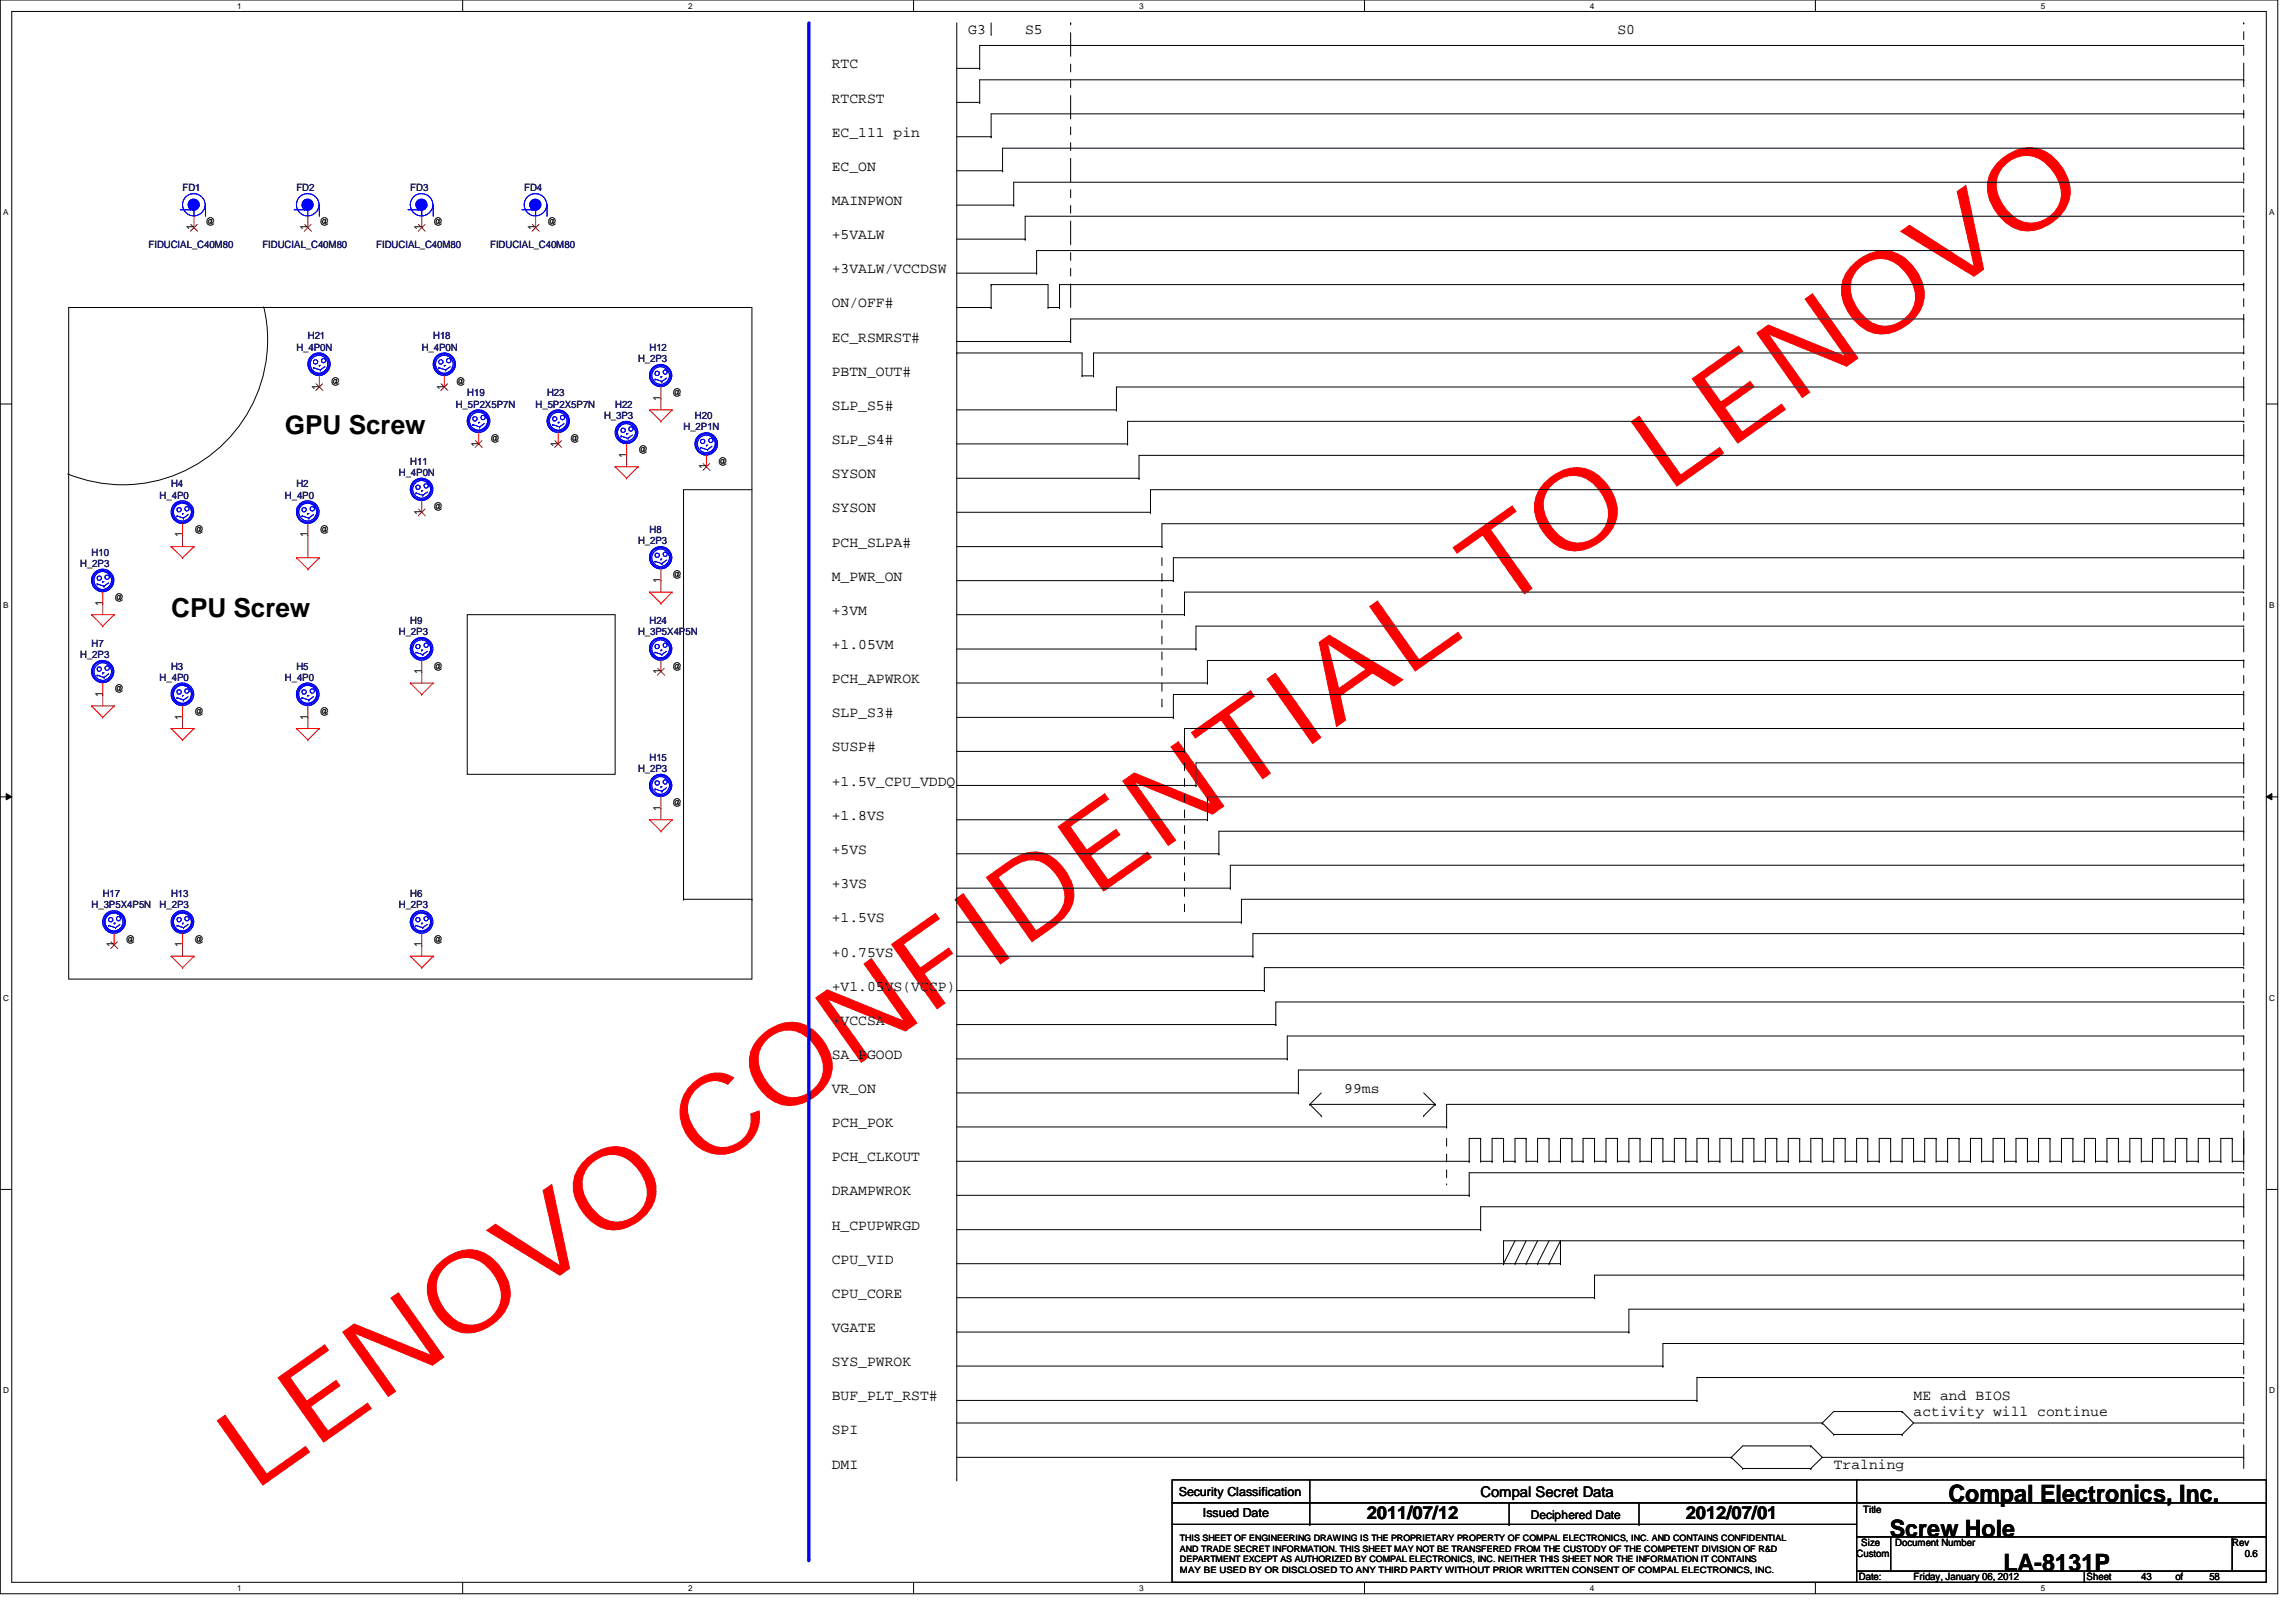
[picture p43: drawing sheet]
<svg xmlns="http://www.w3.org/2000/svg" width="297mm" height="210mm" viewBox="0 0 297 210" stroke-linecap="round" stroke-linejoin="round" font-family="sans-serif">
<defs><g id="words">
<text font-size="14.4" fill="#f00" x="32.7" y="193.1" transform="rotate(-35 32.7 193.1)">LENOVO CONFIDENTIAL TO LENOVO</text>
<g font-size="3.4">
<text x="36.9" y="56.2">GPU Screw</text>
<text x="22.1" y="79.8">CPU Screw</text>
</g>
<g font-size="3.1">
<text x="252.1" y="194.4">Compal Electronics, Inc.</text>
<text x="244.5" y="198.8">Screw Hole</text>
<text x="259.2" y="203.2">LA-8131P</text>
</g>
<g font-size="2.3">
<text x="176.8" y="196.6">2011/07/12</text>
<text x="218.1" y="196.6">2012/07/01</text>
</g>
<g font-size="1.9">
<text x="125.3" y="4.4">G3</text>
<text x="132.6" y="4.4">S5</text>
<text x="209.3" y="4.4">S0</text>
<text x="107.6" y="8.8">RTC</text>
<text x="107.6" y="17.7">EC_111 pin</text>
<text x="107.6" y="13.3">RTCRST</text>
<text x="107.6" y="22.1">EC_ON</text>
<text x="107.6" y="26.5">MAINPWON</text>
<text x="107.6" y="35.4">+3VALW/VCCDSW</text>
<text x="107.6" y="30.9">+5VALW</text>
<text x="107.6" y="39.8">ON/OFF#</text>
<text x="107.6" y="44.2">EC_RSMRST#</text>
<text x="107.6" y="53">SLP_S5#</text>
<text x="107.6" y="48.6">PBTN_OUT#</text>
<text x="107.6" y="57.5">SLP_S4#</text>
<text x="107.6" y="61.9">SYSON</text>
<text x="107.6" y="70.7">PCH_SLPA#</text>
<text x="107.6" y="66.3">SYSON</text>
<text x="107.6" y="75.1">M_PWR_ON</text>
<text x="107.6" y="84">+1.05VM</text>
<text x="107.6" y="79.6">+3VM</text>
<text x="107.6" y="88.4">PCH_APWROK</text>
<text x="107.6" y="92.8">SLP_S3#</text>
<text x="107.6" y="101.7">+1.5V_CPU_VDDQ</text>
<text x="107.6" y="97.2">SUSP#</text>
<text x="107.6" y="106.1">+1.8VS</text>
<text x="107.6" y="110.5">+5VS</text>
<text x="107.6" y="114.9">+3VS</text>
<text x="107.6" y="119.3">+1.5VS</text>
<text x="107.6" y="123.8">+0.75VS</text>
<text x="107.6" y="128.2">+V1.05VS(VCCP)</text>
<text x="107.6" y="132.6">+VCCSA</text>
<text x="107.6" y="137">SA_PGOOD</text>
<text x="107.6" y="141.4">VR_ON</text>
<text x="173.9" y="141.4">99ms</text>
<text x="107.6" y="145.9">PCH_POK</text>
<text x="107.6" y="150.3">PCH_CLKOUT</text>
<text x="107.6" y="154.7">DRAMPWROK</text>
<text x="107.6" y="159.1">H_CPUPWRGD</text>
<text x="107.6" y="163.5">CPU_VID</text>
<text x="107.6" y="168">CPU_CORE</text>
<text x="107.6" y="172.4">VGATE</text>
<text x="107.6" y="176.8">SYS_PWROK</text>
<text x="107.6" y="181.2">BUF_PLT_RST#</text>
<text x="107.6" y="185.6">SPI</text>
<text x="247.6" y="181.2">ME and BIOS</text>
<text x="247.6" y="183.2">activity will continue</text>
<text x="107.6" y="190.1">DMI</text>
<text x="237.2" y="190.1">Tralning</text>
<text x="191.6" y="193.7">Compal Secret Data</text>
</g>
<g font-size="1.6">
<text x="152.5" y="193.5">Security Classification</text>
<text x="155.6" y="196.3">Issued Date</text>
<text x="198" y="196.5">Deciphered Date</text>
</g>
<g font-size="1.3" fill="#000080">
<text x="23.6" y="24.8">FD1</text>
<text x="38.4" y="24.8">FD2</text>
<text x="53.1" y="24.8">FD3</text>
<text x="67.8" y="24.8">FD4</text>
<text x="19.2" y="32.1">FIDUCIAL_C40M80</text>
<text x="33.9" y="32.1">FIDUCIAL_C40M80</text>
<text x="48.7" y="32.1">FIDUCIAL_C40M80</text>
<text x="63.4" y="32.1">FIDUCIAL_C40M80</text>
<text x="38.4" y="45.4">H_4P0N</text>
<text x="39.8" y="43.9">H21</text>
<text x="54.6" y="45.4">H_4P0N</text>
<text x="56" y="43.9">H18</text>
<text x="82.5" y="46.9">H_2P3</text>
<text x="84" y="45.4">H12</text>
<text x="59" y="52.7">H_5P2X5P7N</text>
<text x="60.4" y="51.3">H19</text>
<text x="69.3" y="52.7">H_5P2X5P7N</text>
<text x="70.8" y="51.3">H23</text>
<text x="79.6" y="52.7">H22</text>
<text x="78.1" y="54.2">H_3P3</text>
<text x="88.4" y="55.7">H_2P1N</text>
<text x="89.9" y="54.2">H20</text>
<text x="20.7" y="64.6">H_4P0</text>
<text x="22.1" y="63.1">H4</text>
<text x="36.9" y="64.6">H_4P0</text>
<text x="38.4" y="63.1">H2</text>
<text x="51.6" y="61.6">H_4P0N</text>
<text x="53.1" y="60.1">H11</text>
<text x="11.9" y="71.9">H10</text>
<text x="82.5" y="70.4">H_2P3</text>
<text x="84" y="69">H8</text>
<text x="10.4" y="73.4">H_2P3</text>
<text x="11.9" y="83.7">H7</text>
<text x="51.6" y="82.2">H_2P3</text>
<text x="53.1" y="80.7">H9</text>
<text x="82.5" y="82.2">H_3P5X4P5N</text>
<text x="84" y="80.7">H24</text>
<text x="10.4" y="85.2">H_2P3</text>
<text x="20.7" y="88.1">H_4P0</text>
<text x="22.1" y="86.7">H3</text>
<text x="36.9" y="88.1">H_4P0</text>
<text x="38.4" y="86.7">H5</text>
<text x="82.5" y="99.9">H_2P3</text>
<text x="84" y="98.4">H15</text>
<text x="11.9" y="117.6">H_3P5X4P5N</text>
<text x="13.3" y="116.1">H17</text>
<text x="20.7" y="117.6">H_2P3</text>
<text x="22.1" y="116.1">H13</text>
<text x="51.6" y="117.6">H_2P3</text>
<text x="53.1" y="116.1">H6</text>
</g>
<g font-size="1.3">
<text x="25.1" y="29.8" transform="rotate(-90 25.1 29.8)">1</text>
<text x="26.6" y="29.2">@</text>
<text x="39.8" y="29.8" transform="rotate(-90 39.8 29.8)">1</text>
<text x="41.3" y="29.2">@</text>
<text x="54.5" y="29.8" transform="rotate(-90 54.5 29.8)">1</text>
<text x="56" y="29.2">@</text>
<text x="69.3" y="29.8" transform="rotate(-90 69.3 29.8)">1</text>
<text x="70.8" y="29.2">@</text>
<text x="41.3" y="50.4" transform="rotate(-90 41.3 50.4)">1</text>
<text x="42.8" y="49.8">@</text>
<text x="57.4" y="50.4" transform="rotate(-90 57.4 50.4)">1</text>
<text x="59" y="49.8">@</text>
<text x="85.5" y="51.9" transform="rotate(-90 85.5 51.9)">1</text>
<text x="86.9" y="51.3">@</text>
<text x="61.9" y="57.8" transform="rotate(-90 61.9 57.8)">1</text>
<text x="63.4" y="57.2">@</text>
<text x="72.2" y="57.8" transform="rotate(-90 72.2 57.8)">1</text>
<text x="73.7" y="57.2">@</text>
<text x="81" y="59.2" transform="rotate(-90 81 59.2)">1</text>
<text x="82.5" y="58.6">@</text>
<text x="56" y="66">@</text>
<text x="91.4" y="60.7" transform="rotate(-90 91.4 60.7)">1</text>
<text x="92.9" y="60.1">@</text>
<text x="23.6" y="69.6" transform="rotate(-90 23.6 69.6)">1</text>
<text x="25.1" y="69">@</text>
<text x="39.8" y="69.6" transform="rotate(-90 39.8 69.6)">1</text>
<text x="41.3" y="69">@</text>
<text x="54.5" y="66.6" transform="rotate(-90 54.5 66.6)">1</text>
<text x="14.8" y="77.8">@</text>
<text x="85.5" y="75.4" transform="rotate(-90 85.5 75.4)">1</text>
<text x="86.9" y="74.8">@</text>
<text x="13.2" y="78.4" transform="rotate(-90 13.2 78.4)">1</text>
<text x="14.8" y="89.6">@</text>
<text x="54.5" y="87.2" transform="rotate(-90 54.5 87.2)">1</text>
<text x="56" y="86.7">@</text>
<text x="85.5" y="87.2" transform="rotate(-90 85.5 87.2)">1</text>
<text x="86.9" y="86.7">@</text>
<text x="13.2" y="90.2" transform="rotate(-90 13.2 90.2)">1</text>
<text x="23.6" y="93.1" transform="rotate(-90 23.6 93.1)">1</text>
<text x="25.1" y="92.5">@</text>
<text x="39.8" y="93.1" transform="rotate(-90 39.8 93.1)">1</text>
<text x="41.3" y="92.5">@</text>
<text x="85.5" y="104.9" transform="rotate(-90 85.5 104.9)">1</text>
<text x="86.9" y="104.3">@</text>
<text x="14.7" y="122.6" transform="rotate(-90 14.7 122.6)">1</text>
<text x="16.3" y="122">@</text>
<text x="23.6" y="122.6" transform="rotate(-90 23.6 122.6)">1</text>
<text x="25.1" y="122">@</text>
<text x="54.5" y="122.6" transform="rotate(-90 54.5 122.6)">1</text>
<text x="56" y="122">@</text>
<text x="241" y="195.8">Title</text>
<text x="240.2" y="201.5">Custom</text>
<text x="240.8" y="200.1">Size</text>
<text x="245.2" y="200.1">Document Number</text>
<text x="288.8" y="200.1">Rev</text>
<text x="290.4" y="201.5">0.6</text>
<text x="240.5" y="204.5">Date:</text>
<text x="247.6" y="204.5">Friday, January 06, 2012</text>
<text x="270" y="204.5">Sheet</text>
<text x="277" y="204.5">43</text>
<text x="281.4" y="204.5">of</text>
<text x="285.8" y="204.5">58</text>
</g>
<g font-size="1.1">
<text x="30.7" y="1.1">1</text>
<text x="89" y="1.1">2</text>
<text x="147.4" y="1.1">3</text>
<text x="205.7" y="1.1">4</text>
<text x="264" y="1.1">5</text>
<text x=".4" y="27.9">A</text>
<text x="293.6" y="27.9">A</text>
<text x=".4" y="78.7">B</text>
<text x="293.6" y="78.7">B</text>
<text x=".4" y="129.5">C</text>
<text x="293.6" y="129.5">C</text>
<text x=".4" y="180.3">D</text>
<text x="293.6" y="180.3">D</text>
<text x="152.7" y="202.2">DEPARTMENT EXCEPT AS AUTHORIZED BY COMPAL ELECTRONICS, INC. NEITHER THIS SHEET NOR THE INFORMATION IT CONTAINS</text>
<text x="152.7" y="199.4">THIS SHEET OF ENGINEERING DRAWING IS THE PROPRIETARY PROPERTY OF COMPAL ELECTRONICS, INC. AND CONTAINS CONFIDENTIAL</text>
<text x="152.7" y="203.6">MAY BE USED BY OR DISCLOSED TO ANY THIRD PARTY WITHOUT PRIOR WRITTEN CONSENT OF COMPAL ELECTRONICS, INC.</text>
<text x="152.7" y="200.8">AND TRADE SECRET INFORMATION. THIS SHEET MAY NOT BE TRANSFERED FROM THE CUSTODY OF THE COMPETENT DIVISION OF R&amp;D</text>
<text x="30.7" y="205.9">1</text>
<text x="89" y="205.9">2</text>
<text x="147.4" y="205.9">3</text>
<text x="205.7" y="205.9">4</text>
<text x="264" y="205.9">5</text>
</g>
</g></defs>
<path d="M0 0h294.7v206.2h-294.7zM1.5 1.5h291.7v203.3h-291.7z" fill="none" stroke="#000" stroke-width=".13"/>
<g fill="#fff">
<path d="M30.7 .2h.6v1.2h-.6z"/>
<path d="M30.7 204.9h.6v1.2h-.6z"/>
</g>
<path d="M59.9 0v1.5M59.9 204.8v1.4" fill="none" stroke="#000" stroke-width=".13"/>
<g fill="#fff">
<path d="M89 .2h.6v1.2h-.6z"/>
<path d="M89 204.9h.6v1.2h-.6z"/>
</g>
<path d="M118.2 0v1.5M118.2 204.8v1.4" fill="none" stroke="#000" stroke-width=".13"/>
<g fill="#fff">
<path d="M147.4 .2h.6v1.2h-.6z"/>
<path d="M147.4 204.9h.6v1.2h-.6z"/>
</g>
<path d="M176.5 0v1.5M176.5 204.8v1.4" fill="none" stroke="#000" stroke-width=".13"/>
<g fill="#fff">
<path d="M205.7 .2h.6v1.2h-.6z"/>
<path d="M205.7 204.9h.6v1.2h-.6z"/>
</g>
<path d="M234.9 0v1.5M234.9 204.8v1.4" fill="none" stroke="#000" stroke-width=".13"/>
<g fill="#fff">
<path d="M264 .2h.6v1.2h-.6z"/>
<path d="M264 204.9h.6v1.2h-.6z"/>
<path d="M.4 26.9h.7v1.2h-.7z"/>
<path d="M293.6 26.9h.7v1.2h-.7z"/>
<path d="M.4 77.7h.7v1.2h-.7z"/>
<path d="M293.6 77.7h.7v1.2h-.7z"/>
</g>
<path d="M0 52.3h1.5M293.2 52.3h1.5" fill="none" stroke="#000" stroke-width=".13"/>
<g fill="#fff">
<path d="M.4 128.5h.8v1.2h-.8z"/>
<path d="M293.6 128.5h.7v1.2h-.7z"/>
</g>
<path d="M0 103.1h1.5M.8 102.7l.7 .4-.7 .4zM293.2 103.1l.7-.4v.8zM293.2 103.1h1.5" fill="none" stroke="#000" stroke-width=".13"/>
<path d="M.8 102.7l.7 .4-.7 .4zM293.2 103.1l.7-.4v.8z" fill="#000"/>
<g fill="#fff">
<path d="M.4 179.3h.8v1.2h-.8z"/>
<path d="M293.6 179.3h.7v1.2h-.7z"/>
</g>
<g fill="none" stroke="#000" stroke-width=".13">
<path d="M123.8 3v188.5M123.8 45.7h.1M123.8 44.2h14.7M123.8 45.7h16.2v2.9M138.5 44.2h.1M140 48.6h.1M140 48.6h1.5M141.5 48.6h.1M290.3 41.3h.1M290.3 45.7h.1M290.3 41.3h-151.8v2.9M290.3 45.7h-148.8v2.9"/>
<path d="M123.8 88.4h32.4M123.8 92.8h28M123.8 97.2h29.4M151.8 92.8h.1M153.2 97.2h.1M156.2 88.4h.1M156.2 85.5v2.9M290.3 89.9h.1M290.3 94.3h.1M290.3 98.7h.1M290.3 89.9h-138.5v2.9M290.3 94.3h-137.1v2.9"/>
<path d="M290.3 98.7h-135.6v2.9M123.8 101.6h30.9M123.8 106.1h32.4M123.8 119.3h36.8M123.8 114.9h35.4M123.8 110.5h33.9M154.7 101.6h.1M156.2 106.1h.1M157.7 110.5h.1M159.2 114.9h.1M160.6 119.3h.1M290.3 107.6h.1"/>
<path d="M290.3 103.1h.1M290.3 112h.1M290.3 116.4h.1M290.3 103.1h-134.1v3M290.3 107.6h-132.6v2.9M290.3 116.4h-129.7v2.9M290.3 112h-131.1v2.9M123.8 128.2h39.8M123.8 123.7h38.3M123.8 137h42.7M123.8 132.6h41.3M162.1 123.7h.1"/>
<path d="M163.6 128.2h.1M165.1 132.6h.1M166.5 137h.1M290.3 125.2h.1M290.3 120.8h.1M290.3 129.7h.1M290.3 134.1h.1M290.3 138.5h.1M290.3 120.8h-128.2v2.9M290.3 125.2h-126.7v3M290.3 129.7h-125.2v2.9M290.3 134.1h-123.8v2.9"/>
<path d="M290.3 138.5h-122.3v2.9M0 153.9h1.5M123.8 159.1h67.8M123.8 154.7h66.3M123.8 150.3h66.3M123.8 145.8h63.4M123.8 141.4h44.2M168 141.4h.1M169.5 142.9h.1M169.5 142.9h16.2M169.5 142.9l1.4 1.5M170.9 144.4h.1"/>
<path d="M170.9 141.4l-1.4 1.5M184.2 144.4h.1M184.2 141.4l1.5 1.5M185.7 142.9h.1M185.7 142.9l-1.5 1.5M187.2 145.8h.1M190.1 154.7h.1M190.1 150.3h.1M191.6 159.1h.1M191.6 147.3h.1M191.6 150.3h.1M191.6 147.3v3"/>
<path d="M191.6 147.3h-1.5v3M191.6 150.3h1.4M193 150.3h.1M194.5 150.3h.1M194.5 147.3h.1M194.5 147.3v3M194.5 150.3h1.5M194.5 147.3h-1.5v3M196 150.3h.1M197.4 150.3h.1M197.4 147.3h.1M197.4 150.3h1.5"/>
<path d="M197.4 147.3h-1.4v3M197.4 147.3v3M198.9 150.3h.1M200.4 147.3h.1M200.4 150.3h.1M200.4 150.3h1.5M200.4 147.3h-1.5v3M200.4 147.3v3M201.9 150.3h.1M203.4 147.3h.1M203.4 150.3h.1M203.4 147.3h-1.5v3"/>
<path d="M203.4 150.3h1.4M203.4 147.3v3M204.8 150.3h.1M206.3 147.3h.1M206.3 150.3h.1M206.3 147.3v3M206.3 150.3h1.5M206.3 147.3h-1.5v3M207.8 150.3h.1M209.3 147.3h.1M209.3 150.3h.1M209.3 150.3h1.4"/>
<path d="M209.3 147.3h-1.5v3M209.3 147.3v3M210.7 150.3h.1M212.2 147.3h.1M212.2 150.3h.1M212.2 147.3h-1.5v3M212.2 150.3h1.5M212.2 147.3v3M213.7 150.3h.1M215.1 150.3h.1M215.1 147.3h.1M215.1 147.3v3"/>
<path d="M215.1 150.3h1.5M215.1 147.3h-1.4v3M216.6 150.3h.1M218.1 150.3h.1M218.1 147.3h.1M218.1 150.3h1.4M218.1 147.3h-1.5v3M218.1 147.3v3M219.5 150.3h.1M221 147.3h.1M221 150.3h.1M221 147.3h-1.5v3"/>
<path d="M221 150.3h1.5M221 147.3v3M222.5 150.3h.1M224 147.3h.1M224 150.3h.1M224 150.3h1.5M224 147.3h-1.5v3M224 147.3v3M225.5 150.3h.1M226.9 147.3h.1M226.9 150.3h.1M226.9 150.3h1.5"/>
<path d="M226.9 147.3h-1.4v3M226.9 147.3v3M228.4 150.3h.1M229.9 150.3h.1M229.9 147.3h.1M229.9 150.3h1.4M229.9 147.3h-1.5v3M229.9 147.3v3M231.3 150.3h.1M232.8 147.3h.1M232.8 150.3h.1M232.8 150.3h1.5"/>
<path d="M232.8 147.3h-1.5v3M232.8 147.3v3M234.3 150.3h.1M235.8 147.3h.1M235.8 150.3h.1M235.8 150.3h1.4M235.8 147.3h-1.5v3M235.8 147.3v3M237.2 150.3h.1M238.7 150.3h.1M238.7 147.3h.1M238.7 150.3h1.5"/>
<path d="M238.7 147.3h-1.5v3M238.7 147.3v3M240.2 150.3h.1M241.6 150.3h.1M241.6 147.3h.1M241.6 150.3h1.5M241.6 147.3h-1.4v3M241.6 147.3v3M243.1 150.3h.1M244.6 147.3h.1M244.6 150.3h.1M244.6 150.3h1.5"/>
<path d="M244.6 147.3h-1.5v3M244.6 147.3v3M246.1 150.3h.1M247.6 150.3h.1M247.6 147.3h.1M247.6 150.3h1.4M247.6 147.3h-1.5v3M247.6 147.3v3M249 150.3h.1M250.5 147.3h.1M250.5 150.3h.1M250.5 150.3h1.5"/>
<path d="M250.5 147.3h-1.5v3M250.5 147.3v3M252 150.3h.1M253.4 150.3h.1M253.4 147.3h.1M253.4 150.3h1.5M253.4 147.3h-1.4v3M253.4 147.3v3M254.9 150.3h.1M256.4 150.3h.1M256.4 147.3h.1M256.4 150.3h1.4"/>
<path d="M256.4 147.3h-1.5v3M256.4 147.3v3M257.8 150.3h.1M259.3 150.3h.1M259.3 147.3h.1M259.3 150.3h1.5M259.3 147.3h-1.5v3M259.3 147.3v3M260.8 150.3h.1M262.3 147.3h.1M262.3 150.3h.1M262.3 150.3h1.4"/>
<path d="M262.3 147.3h-1.5v3M262.3 147.3v3M263.7 150.3h.1M265.2 147.3h.1M265.2 150.3h.1M265.2 150.3h1.5M265.2 147.3h-1.5v3M265.2 147.3v3M266.7 150.3h.1M268.2 147.3h.1M268.2 150.3h.1M268.2 150.3h1.5"/>
<path d="M268.2 147.3h-1.5v3M268.2 147.3v3M269.7 150.3h.1M271.1 150.3h.1M271.1 147.3h.1M271.1 150.3h1.5M271.1 147.3h-1.4v3M271.1 147.3v3M272.6 150.3h.1M274.1 147.3h.1M274.1 150.3h.1M274.1 150.3h1.4"/>
<path d="M274.1 147.3h-1.5v3M274.1 147.3v3M275.5 150.3h.1M277 147.3h.1M277 150.3h.1M277 150.3h1.5M277 147.3h-1.5v3M277 147.3v3M278.5 150.3h.1M279.9 150.3h.1M279.9 147.3h.1M279.9 150.3h1.5"/>
<path d="M279.9 147.3h-1.4v3M279.9 147.3v3M281.4 150.3h.1M282.9 150.3h.1M282.9 147.3h.1M282.9 150.3h1.5M282.9 147.3h-1.5v3M282.9 147.3v3M284.4 150.3h.1M285.8 147.3h.1M285.8 150.3h.1M285.8 150.3h1.5"/>
<path d="M285.8 147.3h-1.4v3M285.8 147.3v3M287.3 150.3h.1M288.8 150.3h.1M288.8 147.3h.1M288.8 150.3h1.5M288.8 147.3h-1.5v3M288.8 147.3v3M290.3 151.8h.1M290.3 156.2h.1M290.3 142.9h.1M290.3 150.3h.1"/>
<path d="M290.3 151.8h-100.2v2.9M290.3 156.2h-98.7v2.9M290.3 142.9h-103.1v2.9M290.3 147.3v3M293.2 153.9h1.5M123.8 163.5h78.1M123.8 167.9h82.5M123.8 172.4h86.9M123.8 176.8h91.3M194.5 163.5h.1M196 163.5h.1M196 160.6l-1.5 2.9"/>
<path d="M197.4 163.5h.1M197.4 160.6l-1.4 2.9M198.9 163.5h.1M198.9 160.6l-1.5 2.9M200.4 163.5h.1M200.4 163.5l1.5-2.9v2.9M200.4 160.6l-1.5 2.9M201.9 163.5h.1M206.3 167.9h.1M210.7 172.4h.1M215.1 176.8h.1M290.3 160.6h.1"/>
<path d="M290.3 178.3h.1M290.3 169.4h.1M290.3 165h.1M290.3 173.9h.1M290.3 160.6h-95.8v2.9M290.3 165h-84v2.9M290.3 178.3h-70.8v2.9M290.3 169.4h-79.6v3M290.3 173.9h-75.2v2.9M123.8 191.5h.1M123.8 181.2h95.7M123.8 184.1h112"/>
<path d="M123.8 188.6h100.2M151.6 191.5h88.6v3h-88.6zM151.6 194.5h88.6v2.8h-88.6zM151.6 197.3h88.6v7.5h-88.6zM169.5 194.5h.1M169.5 197.3h.1M169.5 191.5v5.8M195.2 197.3h.1M195.2 194.5v2.8M212 197.3h.1M212 194.5v2.8M219.5 181.2h.1"/>
<path d="M224 188.6h.1M224 188.6l1.5 1.4M225.5 190h.1M225.5 190h8.8M234.3 190h.1M234.3 187.1h.1M234.3 187.1h-8.8l-1.5 1.5M234.3 187.1l1.5 1.5M235.8 184.1h.1M235.8 184.1l1.4 1.5M235.8 188.6l-1.5 1.4M235.8 188.6h54.5"/>
<path d="M237.2 185.6h.1M237.2 185.6h8.9M240.2 191.5h53v3h-53zM240.2 194.5h53v4.4h-53zM240.2 198.9h4.4v4.4h-4.4zM244.6 198.9h44.2v4.4h-44.2zM246.1 185.6h.1M246.1 182.7h.1M246.1 182.7l1.5 1.4M246.1 182.7h-8.9l-1.4 1.4M247.6 184.1h42.7M247.6 184.1l-1.5 1.5"/>
<path d="M288.8 198.9h4.4v4.4h-4.4zM290.3 184.1h.1M290.3 188.6h.1M240.2 203.3h29.5v1.5h-29.5zM269.7 203.3h23.5v1.5h-23.5z"/>
</g>
<g fill="none" stroke="#800040" stroke-width=".13">
<path d="M81.1 58.9h.1M81.1 58.9v1.5M85.5 51.6h.1M85.5 51.6v1.4M13.3 78.1h.1M13.3 78.1v1.4M23.6 69.3h.1M23.6 69.3v1.4M39.8 69.3h.1M39.8 69.3v2.9M85.5 75.1h.1M85.5 75.1v1.5"/>
<path d="M13.3 89.9h.1M13.3 89.9v1.5M23.6 92.8h.1M23.6 92.8v1.5M39.8 92.8h.1M39.8 92.8v1.5M54.6 86.9h.1M54.6 86.9v1.5M85.5 104.6h.1M85.5 104.6v1.5M23.6 122.3h.1M23.6 122.3v1.4"/>
<path d="M54.6 122.3h.1M54.6 122.3v1.4"/>
</g>
<g fill="none" stroke="#f00" stroke-width=".13">
<path d="M84 53h.1M84 53h2.9M84 53l1.5 1.5M85.5 54.5h.1M86.9 53h.1M86.9 53l-1.4 1.5M11.9 79.5h.1M11.9 79.5h2.9M11.9 79.5l1.4 1.5M14.8 79.5h.1M14.8 79.5l-1.5 1.5M22.1 70.7h.1"/>
<path d="M22.1 70.7h3M22.1 70.7l1.5 1.5M23.6 72.2h.1M25.1 70.7h.1M25.1 70.7l-1.5 1.5M38.4 72.2h.1M38.4 72.2h2.9M38.4 72.2l1.4 1.5M39.8 73.7h.1M41.3 72.2h.1M41.3 72.2l-1.5 1.5M79.6 60.4h.1"/>
<path d="M79.6 60.4h2.9M79.6 60.4l1.5 1.5M81.1 61.9h.1M82.5 60.4h.1M82.5 60.4l-1.4 1.5M84 76.6h.1M84 76.6h2.9M84 76.6l1.5 1.5M85.5 78.1h.1M86.9 76.6h.1M86.9 76.6l-1.4 1.5M11.9 91.4h.1"/>
<path d="M11.9 91.4h2.9M11.9 91.4l1.4 1.4M13.3 92.8h.1M13.3 81h.1M14.8 91.4h.1M14.8 91.4l-1.5 1.4M22.1 94.3h.1M22.1 94.3h3M22.1 94.3l1.5 1.5M23.6 95.8h.1M25.1 94.3h.1M25.1 94.3l-1.5 1.5"/>
<path d="M38.4 94.3h.1M38.4 94.3h2.9M38.4 94.3l1.4 1.5M39.8 95.8h.1M41.3 94.3h.1M41.3 94.3l-1.5 1.5M53.1 88.4h.1M53.1 88.4h2.9M53.1 88.4l1.5 1.5M54.6 89.9h.1M56 88.4h.1M56 88.4l-1.4 1.5"/>
<path d="M84 106.1h.1M84 106.1h2.9M84 106.1l1.5 1.5M85.5 107.6h.1M86.9 106.1h.1M86.9 106.1l-1.4 1.5M22.1 123.7h.1M22.1 123.7h3M22.1 123.7l1.5 1.5M23.6 125.2h.1M25.1 123.7h.1M25.1 123.7l-1.5 1.5"/>
<path d="M53.1 123.7h.1M53.1 123.7h2.9M53.1 123.7l1.5 1.5M54.6 125.2h.1M56 123.7h.1M56 123.7l-1.4 1.5"/>
</g>
<path d="M150.3 72.2v19.2M150.3 91.4h.1M153.2 98.7v19.2M153.2 117.9h.1M187.2 147.3v5.9M187.2 153.2h.1" fill="none" stroke="#000" stroke-width=".13" stroke-dasharray="1 1 1 1 1 1 1 1"/>
<path d="M290.3 3h.1M290.3 190v-187" fill="none" stroke="#000" stroke-width=".13" stroke-dasharray="3 1 1 1 1 1"/>
<path d="M104.6 3v198.8" fill="none" stroke="#00f" stroke-width=".42"/>
<circle cx="104.6" cy="201.8" r=".21" fill="#00f"/>
<g fill="none" stroke="#000" stroke-width=".13">
<path d="M123.8 8.8h2.9M123.8 13.3h2.9M123.8 17.7h4.4M126.7 8.8h.1M126.7 13.3h.1M128.2 4.4h.1M128.2 17.7h.1M128.2 3v1.4M290.3 5.9h.1M290.3 10.3h.1M290.3 19.2h.1M290.3 14.7h.1"/>
<path d="M290.3 5.9h-163.6v2.9M290.3 10.3h-163.6v3M290.3 14.7h-162.1v3M290.3 19.2h-160.6v2.9M8.9 39.8h88.4v86.9h-88.4zM34.1 39.7a18.8 18.8 0 0 1-25.3 21.6M123.8 22.1h5.9M123.8 26.5h7.3M123.8 30.9h8.8M123.8 35.3h10.3M123.8 39.8h4.4M128.2 36.8h.1"/>
<path d="M128.2 39.8h.1M128.2 36.8v3M128.2 36.8h7.4v3M129.7 22.1h.1M131.1 26.5h.1M132.6 30.9h.1M134.1 35.3h.1M135.6 39.8h.1M135.6 39.8h1.5M137.1 39.8h.1M290.3 23.6h.1M290.3 28h.1"/>
<path d="M290.3 32.4h.1M290.3 36.8h.1M290.3 23.6h-159.2v2.9M290.3 28h-157.7v2.9M290.3 32.4h-156.2v2.9M290.3 36.8h-153.2v3M123.8 53h20.6M123.8 57.4h22.1M144.4 53h.1M145.9 57.4h.1M290.3 50.1h.1M290.3 54.5h.1"/>
<path d="M290.3 58.9h.1M290.3 50.1h-145.9v2.9M290.3 54.5h-144.4v2.9M290.3 58.9h-142.9v3M60.4 79.5h19.2v20.7h-19.2zM88.4 63.4h.1M88.4 63.4h8.9M88.4 63.4v53M123.8 66.3h25M123.8 61.9h23.6M123.8 75.1h28M123.8 70.7h26.5"/>
<path d="M123.8 79.5h29.4M147.4 61.9h.1M148.8 66.3h.1M150.3 70.7h.1M151.8 75.1h.1M153.2 79.5h.1M290.3 63.4h.1M290.3 72.2h.1M290.3 67.8h.1M290.3 76.6h.1M290.3 63.4h-141.5v2.9M290.3 72.2h-138.5v2.9"/>
<path d="M290.3 67.8h-140v2.9M290.3 76.6h-137.1v2.9M123.8 84h30.9M154.7 84h.1M156.2 85.5h134.1M290.3 81h.1M290.3 85.5h.1M290.3 81h-135.6v3M88.4 116.4h.1M88.4 116.4h8.9M97.3 116.4h.1"/>
</g>
<path d="M138.5 3h.1M138.5 39.8v-36.8" fill="none" stroke="#000" stroke-width=".13" stroke-dasharray="3 1 1 1 1 1"/>
<g fill="none" stroke="#00f" stroke-width=".13">
<path d="M84.7 49.1h.1M84.7 49.1l.9 .3M85.5 48.8h.1M85.6 49.4h.1M86.2 48.9l-.6 .5"/>
<circle cx="85" cy="48.3" r=".29"/>
<circle cx="85.5" cy="48.6" r="1.32"/>
<circle cx="85.5" cy="48.6" r="1.44"/>
<circle cx="85.5" cy="48.6" r="1.14"/>
<circle cx="86" cy="48.1" r=".27"/>
</g>
<path d="M85.5 50.1v1.5" fill="none" stroke="#f00" stroke-width=".13"/>
<circle cx="39.8" cy="26.5" r=".72" fill="#00f"/>
<g fill="none" stroke="#00f" stroke-width=".13">
<path d="M38.1 27.1h1.3M39.4 27.1h.1M39.8 26.4h.1M39.8 26.4v1.6M41.3 26.5h.1M41.3 26.5v1.5"/>
<circle cx="39.8" cy="26.5" r=".72"/>
<circle cx="39.8" cy="26.5" r="1.45"/>
</g>
<circle cx="39.8" cy="26.5" r=".72" fill="#00f"/>
<g fill="none" stroke="#00f" stroke-width=".13">
<path d="M38.1 27.1h1.3M39.4 27.1h.1M39.8 26.4h.1M39.8 26.4v1.6M41.3 26.5h.1M41.3 26.5v1.5M53.8 63.8h.1M53.8 63.8l.9 .3M54.6 63.5h.1M54.7 64.1h.1M55.3 63.7l-.6 .4M14.1 119.8h.1"/>
<path d="M14.1 119.8l.8 .3M14.8 119.5h.1M15.5 119.6l-.6 .5M14.9 120.1h.1"/>
<circle cx="39.8" cy="26.5" r=".72"/>
<circle cx="39.8" cy="26.5" r="1.45"/>
<circle cx="54.1" cy="63.1" r=".29"/>
<circle cx="54.5" cy="63.3" r="1.32"/>
<circle cx="54.6" cy="63.3" r="1.45"/>
<circle cx="54.6" cy="63.3" r="1.15"/>
<circle cx="55.1" cy="62.9" r=".29"/>
<circle cx="14.3" cy="119" r=".29"/>
<circle cx="14.7" cy="119.3" r="1.46"/>
<circle cx="14.7" cy="119.3" r="1.17"/>
<circle cx="14.8" cy="119.3" r="1.31"/>
<circle cx="15.3" cy="118.9" r=".29"/>
</g>
<path d="M39.8 28v1.5M54.6 64.8v1.5M14.8 120.8v1.5" fill="none" stroke="#f00" stroke-width=".13"/>
<path d="M39.4 29l.9 .9M40.3 29l-.9 .9M54.1 65.9l.9 .9M55 65.9l-.9 .9M14.3 121.9l.9 .9M15.2 121.9l-.9 .9" fill="none" stroke="#804000" stroke-width=".13"/>
<circle cx="54.5" cy="26.5" r=".72" fill="#00f"/>
<g fill="none" stroke="#00f" stroke-width=".13">
<path d="M52.8 27.1h1.3M54.1 27.1h.1M54.6 26.4h.1M54.6 26.4v1.6M56 26.5h.1M56 26.5v1.5"/>
<circle cx="54.5" cy="26.5" r=".72"/>
<circle cx="54.6" cy="26.5" r="1.45"/>
</g>
<circle cx="54.5" cy="26.5" r=".72" fill="#00f"/>
<g fill="none" stroke="#00f" stroke-width=".13">
<path d="M52.8 27.1h1.3M54.1 27.1h.1M54.6 26.4h.1M54.6 26.4v1.6M56 26.5h.1M56 26.5v1.5M84.7 72.6h.1M84.7 72.6l.9 .3M85.5 72.3h.1M85.6 72.9h.1M86.2 72.5l-.6 .4M12.6 87.4h.1"/>
<path d="M12.6 87.4l.9 .3M13.3 87.1h.1M13.3 87.1h.2M13.5 87.7h.1M14.1 87.2l-.6 .5"/>
<circle cx="54.5" cy="26.5" r=".72"/>
<circle cx="54.6" cy="26.5" r="1.45"/>
<circle cx="85" cy="71.9" r=".29"/>
<circle cx="85.5" cy="72.2" r="1.32"/>
<circle cx="85.5" cy="72.2" r="1.44"/>
<circle cx="85.5" cy="72.2" r="1.14"/>
<circle cx="86" cy="71.7" r=".27"/>
<circle cx="12.8" cy="86.6" r=".29"/>
<circle cx="13.3" cy="86.9" r="1.32"/>
<circle cx="13.3" cy="86.9" r="1.44"/>
<circle cx="13.3" cy="86.9" r="1.14"/>
<circle cx="13.9" cy="86.5" r=".29"/>
</g>
<path d="M54.6 28v1.5M85.5 73.7v1.4M13.3 88.4v1.5" fill="none" stroke="#f00" stroke-width=".13"/>
<path d="M54.1 29l.9 .9M55 29l-.9 .9" fill="none" stroke="#804000" stroke-width=".13"/>
<circle cx="69.3" cy="26.5" r=".72" fill="#00f"/>
<g fill="none" stroke="#00f" stroke-width=".13">
<path d="M67.5 27.1h1.3M68.8 27.1h.1M69.3 26.4h.1M69.3 26.4v1.6M70.8 26.5h.1M70.8 26.5v1.5"/>
<circle cx="69.3" cy="26.5" r=".72"/>
<circle cx="69.3" cy="26.5" r="1.45"/>
</g>
<circle cx="69.3" cy="26.5" r=".72" fill="#00f"/>
<g fill="none" stroke="#00f" stroke-width=".13">
<path d="M67.5 27.1h1.3M68.8 27.1h.1M69.3 26.4h.1M69.3 26.4v1.6M70.8 26.5h.1M70.8 26.5v1.5"/>
<circle cx="69.3" cy="26.5" r=".72"/>
<circle cx="69.3" cy="26.5" r="1.45"/>
</g>
<path d="M69.3 28v1.5" fill="none" stroke="#f00" stroke-width=".13"/>
<path d="M68.9 29l.9 .9M69.7 29l-.9 .9" fill="none" stroke="#804000" stroke-width=".13"/>
<circle cx="25.1" cy="26.5" r=".72" fill="#00f"/>
<g fill="none" stroke="#00f" stroke-width=".13">
<path d="M23.3 27.1h1.3M24.6 27.1h.1M25.1 26.4h.1M25.1 26.4v1.6M26.6 26.5h.1M26.6 26.5v1.5"/>
<circle cx="25.1" cy="26.5" r=".72"/>
<circle cx="25.1" cy="26.5" r="1.45"/>
</g>
<circle cx="25.1" cy="26.5" r=".72" fill="#00f"/>
<g fill="none" stroke="#00f" stroke-width=".13">
<path d="M23.3 27.1h1.3M24.6 27.1h.1M25.1 26.4h.1M25.1 26.4v1.6M26.6 26.5h.1M26.6 26.5v1.5M40.6 47.6h.1M40.6 47.6l.8 .3M41.3 47.3h.1M41.4 47.9h.1M42 47.5l-.6 .4M56.8 47.6h.1"/>
<path d="M56.8 47.6l.9 .3M57.5 47.3h.1M57.5 47.3h.2M57.7 47.9h.1M58.2 47.5l-.5 .4M61.2 54.9h.1M61.2 54.9l.9 .3M61.9 54.7h.1M61.9 54.7h.2M62.1 55.2h.1M62.6 54.8l-.5 .4M71.5 54.9h.1"/>
<path d="M71.5 54.9l.9 .3M72.2 54.7h.1M72.2 54.7h.2M72.4 55.2h.1M73 54.8l-.6 .4M80.3 56.4h.1M80.3 56.4l.9 .3M81.1 56.1h.1M81.2 56.7h.1M81.8 56.3l-.6 .4M90.6 57.9h.1M90.6 57.9l.9 .3"/>
<path d="M91.4 57.6h.1M91.5 58.2h.1M92.1 57.7l-.6 .5M12.6 75.6h.1M12.6 75.6l.9 .3M13.3 75.3h.1M13.3 75.3h.2M13.5 75.9h.1M14.1 75.4l-.6 .5M22.9 66.8h.1M22.9 66.8l.8 .3M23.6 66.5h.1"/>
<path d="M23.7 67.1h.1M24.3 66.6l-.6 .5M39.1 66.8h.1M39.1 66.8l.9 .3M39.8 66.5h.1M39.8 66.5h.2M40 67.1h.1M40.6 66.6l-.6 .5M22.9 90.3h.1M22.9 90.3l.8 .3M23.6 90h.1M23.7 90.6h.1"/>
<path d="M24.3 90.2l-.6 .4M39.1 90.3h.1M39.1 90.3l.9 .3M39.8 90h.1M39.8 90h.2M40 90.6h.1M40.6 90.2l-.6 .4M53.8 84.4h.1M53.8 84.4l.9 .3M54.6 84.1h.1M54.7 84.7h.1M55.3 84.3l-.6 .4"/>
<path d="M84.7 84.4h.1M84.7 84.4l.9 .3M85.5 84.1h.1M85.6 84.7h.1M86.2 84.3l-.6 .4M22.9 119.8h.1M22.9 119.8l.8 .3M23.6 119.5h.1M24.3 119.6l-.6 .5M53.8 119.8h.1M53.8 119.8l.9 .3M54.6 119.5h.1"/>
<path d="M55.3 119.6l-.6 .5M84.7 102.1h.1M84.7 102.1l.9 .3M85.5 101.8h.1M85.6 102.4h.1M86.2 101.9l-.6 .5M23.7 120.1h.1M54.7 120.1h.1"/>
<circle cx="25.1" cy="26.5" r=".72"/>
<circle cx="25.1" cy="26.5" r="1.45"/>
<circle cx="40.8" cy="46.8" r=".29"/>
<circle cx="41.3" cy="47.1" r="1.45"/>
<circle cx="41.3" cy="47.1" r="1.15"/>
<circle cx="41.3" cy="47.1" r="1.32"/>
<circle cx="41.8" cy="46.7" r=".27"/>
<circle cx="57" cy="46.8" r=".29"/>
<circle cx="57.5" cy="47.1" r="1.45"/>
<circle cx="57.5" cy="47.1" r="1.15"/>
<circle cx="57.5" cy="47.1" r="1.32"/>
<circle cx="58" cy="46.7" r=".29"/>
<circle cx="61.4" cy="54.2" r=".29"/>
<circle cx="61.9" cy="54.5" r="1.32"/>
<circle cx="61.9" cy="54.5" r="1.46"/>
<circle cx="61.9" cy="54.5" r="1.17"/>
<circle cx="62.5" cy="54" r=".29"/>
<circle cx="71.8" cy="54.2" r=".29"/>
<circle cx="72.2" cy="54.5" r="1.45"/>
<circle cx="72.2" cy="54.5" r="1.15"/>
<circle cx="72.2" cy="54.5" r="1.32"/>
<circle cx="72.8" cy="54" r=".29"/>
<circle cx="80.6" cy="55.7" r=".29"/>
<circle cx="81.1" cy="56" r="1.45"/>
<circle cx="81.1" cy="56" r="1.15"/>
<circle cx="81.1" cy="56" r="1.32"/>
<circle cx="81.6" cy="55.5" r=".29"/>
<circle cx="90.9" cy="57.1" r=".29"/>
<circle cx="91.3" cy="57.4" r="1.32"/>
<circle cx="91.4" cy="57.4" r="1.45"/>
<circle cx="91.4" cy="57.4" r="1.15"/>
<circle cx="92" cy="57" r=".29"/>
<circle cx="12.8" cy="74.8" r=".29"/>
<circle cx="13.3" cy="75.1" r="1.45"/>
<circle cx="13.3" cy="75.1" r="1.15"/>
<circle cx="13.3" cy="75.1" r="1.31"/>
<circle cx="13.9" cy="74.7" r=".29"/>
<circle cx="23.2" cy="66" r=".29"/>
<circle cx="23.6" cy="66.3" r="1.31"/>
<circle cx="23.6" cy="66.3" r="1.46"/>
<circle cx="23.6" cy="66.3" r="1.17"/>
<circle cx="24.2" cy="65.8" r=".29"/>
<circle cx="39.3" cy="66" r=".29"/>
<circle cx="39.8" cy="66.3" r="1.32"/>
<circle cx="39.8" cy="66.3" r="1.46"/>
<circle cx="39.8" cy="66.3" r="1.17"/>
<circle cx="40.4" cy="65.8" r=".29"/>
<circle cx="23.2" cy="89.6" r=".29"/>
<circle cx="23.6" cy="89.8" r="1.3"/>
<circle cx="23.6" cy="89.8" r="1.46"/>
<circle cx="23.6" cy="89.8" r="1.17"/>
<circle cx="24.2" cy="89.4" r=".29"/>
<circle cx="39.3" cy="89.6" r=".29"/>
<circle cx="39.8" cy="89.9" r="1.31"/>
<circle cx="39.8" cy="89.8" r="1.46"/>
<circle cx="39.8" cy="89.8" r="1.17"/>
<circle cx="40.4" cy="89.4" r=".29"/>
<circle cx="54.1" cy="83.7" r=".29"/>
<circle cx="54.5" cy="83.9" r="1.32"/>
<circle cx="54.5" cy="84" r="1.46"/>
<circle cx="54.5" cy="84" r="1.17"/>
<circle cx="55.1" cy="83.5" r=".29"/>
<circle cx="85" cy="83.7" r=".29"/>
<circle cx="85.5" cy="84" r="1.45"/>
<circle cx="85.5" cy="84" r="1.15"/>
<circle cx="85.5" cy="83.9" r="1.32"/>
<circle cx="86" cy="83.5" r=".27"/>
<circle cx="23.2" cy="119" r=".29"/>
<circle cx="23.6" cy="119.3" r="1.3"/>
<circle cx="23.6" cy="119.3" r="1.46"/>
<circle cx="23.6" cy="119.3" r="1.17"/>
<circle cx="24.2" cy="118.9" r=".29"/>
<circle cx="54.1" cy="119" r=".29"/>
<circle cx="54.5" cy="119.3" r="1.31"/>
<circle cx="54.5" cy="119.3" r="1.46"/>
<circle cx="54.5" cy="119.3" r="1.17"/>
<circle cx="55.1" cy="118.9" r=".29"/>
<circle cx="85" cy="101.3" r=".29"/>
<circle cx="85.5" cy="101.6" r="1.32"/>
<circle cx="85.5" cy="101.6" r="1.44"/>
<circle cx="85.5" cy="101.6" r="1.14"/>
<circle cx="86" cy="101.2" r=".27"/>
</g>
<g fill="none" stroke="#f00" stroke-width=".13">
<path d="M25.1 28v1.5M41.3 48.6v1.5M57.5 48.6v1.5M61.9 56v1.4M72.2 56v1.4M81.1 57.4v1.5M91.4 58.9v1.5M13.3 76.6v1.5M23.6 67.8v1.5M39.8 67.8v1.5M23.6 91.4v1.4M39.8 91.4v1.4"/>
<path d="M54.6 85.5v1.4M85.5 85.5v1.4M85.5 103.1v1.5M23.6 120.8v1.5M54.6 120.8v1.5"/>
</g>
<g fill="none" stroke="#804000" stroke-width=".13">
<path d="M24.7 29l.9 .9M25.5 29l-.9 .9M40.9 49.7l.9 .8M41.7 49.7l-.9 .8M57.1 49.7l.9 .8M57.9 49.7l-.9 .8M61.5 57l.9 .9M62.4 57l-.9 .9M71.8 57l.9 .9M72.6 57l-.8 .9M91 60l.9 .9M91.8 60l-.9 .9"/>
<path d="M85.1 86.5l.9 .9M85.9 86.5l-.9 .9"/>
</g>
<use href="#words"/>
</svg>
